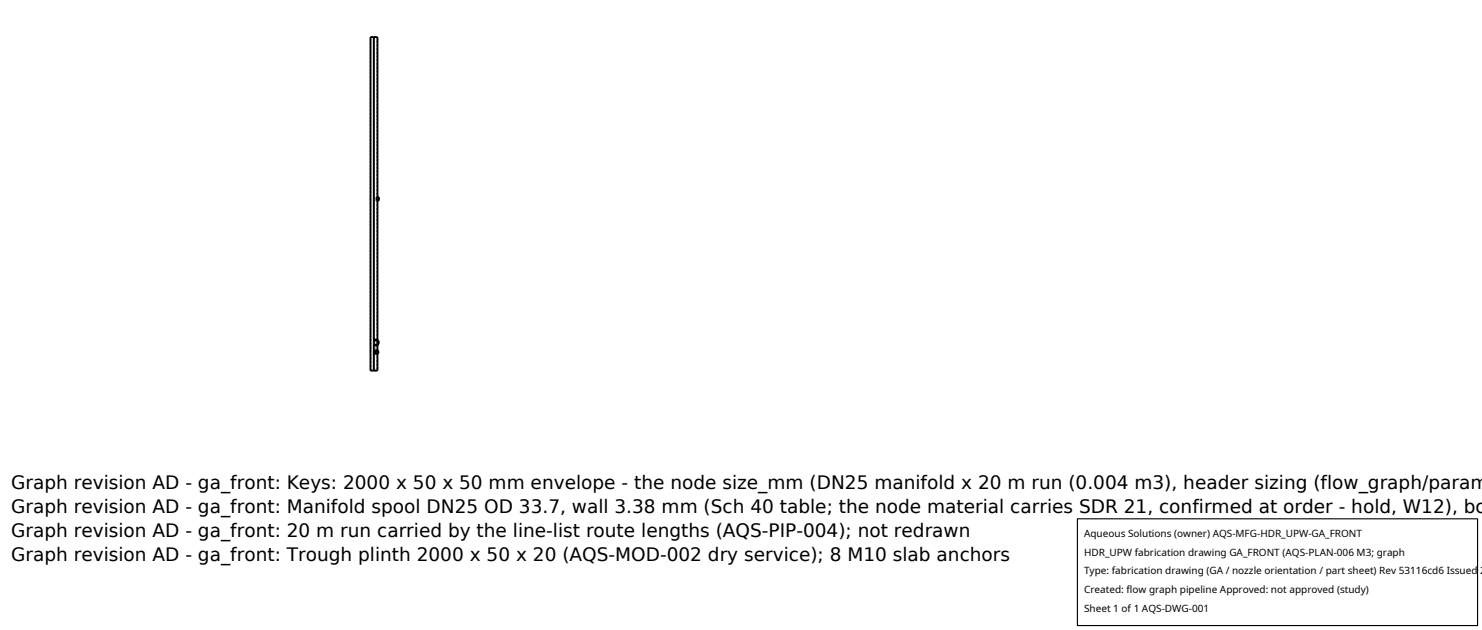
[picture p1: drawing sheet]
<svg xmlns="http://www.w3.org/2000/svg" width="212mm" height="90mm" viewBox="0 0 212 90" stroke-linecap="round" stroke-linejoin="round" font-family="sans-serif">
<defs><g id="words">
<g font-size="2.6">
<text x="1.6" y="69.8">Graph revision AD - ga_front: Keys: 2000 x 50 x 50 mm envelope - the node size_mm (DN25 manifold x 20 m run (0.004 m3), header sizing (flow_graph/param</text>
<text x="1.6" y="73.3">Graph revision AD - ga_front: Manifold spool DN25 OD 33.7, wall 3.38 mm (Sch 40 table; the node material carries SDR 21, confirmed at order - hold, W12), bo</text>
<text x="1.6" y="76.7">Graph revision AD - ga_front: 20 m run carried by the line-list route lengths (AQS-PIP-004); not redrawn</text>
<text x="1.6" y="80.2">Graph revision AD - ga_front: Trough plinth 2000 x 50 x 20 (AQS-MOD-002 dry service); 8 M10 slab anchors</text>
</g>
<g font-size="1.4">
<text x="154.8" y="76.6">Aqueous Solutions (owner) AQS-MFG-HDR_UPW-GA_FRONT</text>
<text x="154.8" y="79.3">HDR_UPW fabrication drawing GA_FRONT (AQS-PLAN-006 M3; graph</text>
<text x="154.8" y="82">Type: fabrication drawing (GA / nozzle orientation / part sheet) Rev 53116cd6 Issued 2</text>
<text x="154.8" y="84.7">Created: flow graph pipeline Approved: not approved (study)</text>
<text x="154.8" y="87.4">Sheet 1 of 1 AQS-DWG-001</text>
</g>
</g></defs>
<g fill="none" stroke="#a0a0a0" stroke-width=".26" stroke-dasharray=".3 .3" stroke-linecap="butt">
<path d="M52.9 5.3h.5M53.4 5.3v43.3M53.4 5.3v44.4M53.4 5.3h.5M53.4 5.3h.4M53.8 5.3h-.4M53.8 5.3v22.8M53.7 28.3v.1M53.7 28.3l.1-.2M53.7 28.4l.1 .2M53.7 28.4v.2M53.7 28.6v-.2"/>
<path d="M53.7 28.3v-.2M53.7 28.1v.2M53.7 28.2v.4M53.7 28.6v-.4M53.7 28.2h.1M53.8 28.1l-.1 .2M53.8 28.6l-.1-.2M53.8 28.2v.4M53.8 28.6v-.4M53.8 28.6v24.3M53.8 28.6h-.1M53.8 28.1h-.1"/>
<path d="M53.9 28.5v-.3M53.9 28.2v-.1M53.9 28.2v.4M53.9 28.6v-.4M53.9 28.2h.2M54.1 28.6v-.5M54.1 28.2v.4M54.1 28.6v-.4M54.1 28.6h-.2M52.9 52.9h.5M52.9 52.9v-47.6M53.4 52.9h.5"/>
<path d="M53.4 52.9h.4M53.4 49.2v3.7M53.4 49v.2M53.4 48.8v.2M53.4 48.6v.2M53.4 49.8v-.1M53.4 49.8v.7M53.4 50.5v2.4M53.4 49.8l.3 .3-.1 .2-.2 .2M53.4 49.7l.2 .2 .1 .2-.1 .3-.2 .1M53.4 49l.2 .2h.3M53.4 49.7v-44.4"/>
<path d="M53.4 49l.2 .2h.2M53.4 49.2l.4 .1M53.4 52.9v-2.4M53.4 50.5v-.7M53.4 48.7h.1M53.4 49.2l.1 .1M53.5 48.6h-.1M53.5 48.5v.1M53.5 49.3h.1M53.6 49.3h.1M53.6 48.5h-.1M53.6 50.2v.1"/>
<path d="M53.6 50.3v.1M53.6 50.4h.1M53.7 50.1v.1M53.7 50.4v.1M53.7 50.5h.1M53.8 50.1h-.1M53.8 48.5l-.4 .1M53.8 48.6h-.2l-.2 .2M53.8 48.5v.1M53.8 49.2h-.3l-.1-.2M53.8 49.2v.1M53.8 50v.1"/>
<path d="M53.8 50l-.3 .3 .3 .2M53.8 50.1l-.2 .2 .2 .2M53.8 50l-.2 .1-.1 .2 .2 .2h.2M53.8 50.1l-.2 .2 .3 .2M53.8 52.9h-.4M53.9 49.3l.2-.4-.2-.4M53.9 49.2v.1M53.9 49.2l.1-.3-.1-.3M53.9 48.5v.1M53.9 48.6h-.3l-.2 .2M53.9 50.1h-.1M53.9 50v.1"/>
<path d="M53.9 50.5l.1-.2-.1-.2M53.9 50.5l.2-.2-.2-.3M53.9 48.6v.1M53.9 49.1v.1M53.9 50.4v.1"/>
</g>
<g fill="none" stroke="#000" stroke-width=".26">
<path d="M53.4 5.3v43.3M53.9 28.5v.1M53.9 28.2h.1M53.9 28.6h.1M53.9 28.1l-.1 .3 .1 .2M53.9 28.1v-22.8h-1v47.6h1v-2.4M53.9 28.1h.2v.5h-.2M53.9 28.6v20M53.4 48.6l.4-.1 .3 .4-.1 .2-.2 .2h-.2l-.2-.1M53.4 49.2l.2 .1h.3M53.4 49.2h.1M53.4 49.2v3.7"/>
<path d="M53.4 48.8h.1M53.4 48.7v.1M53.4 48.6h.1M53.5 48.6h.1M53.5 49.3h.1M53.5 48.5v.1M53.5 48.5h.1M53.6 49.3h.1M53.6 48.5h.1M53.6 50.3h.1M53.6 50.2h.1M53.6 50.4h.1"/>
<path d="M53.7 50.2h-.1M53.7 50.4h.1M53.7 48.5h-.1M53.7 48.5h.1M53.7 48.6l-.3 .1M53.7 48.6h.1M53.7 50.1h.1M53.8 50.5h.1M53.8 49.3h-.1M53.8 50h.1M53.8 50.1h.1M53.9 48.5h-.3l-.2 .1"/>
<path d="M53.9 48.7v.4M53.9 49.2v.9M53.9 50.1v.3"/>
<circle cx="53.7" cy="48.9" r=".32"/>
<circle cx="53.8" cy="50.3" r=".19"/>
<circle cx="53.8" cy="50.3" r=".25"/>
</g>
<path d="M153.9 74.1h57.1v15.2h-57.1z" fill="#fff" stroke="#000" stroke-width=".16"/>
<use href="#words"/>
</svg>
